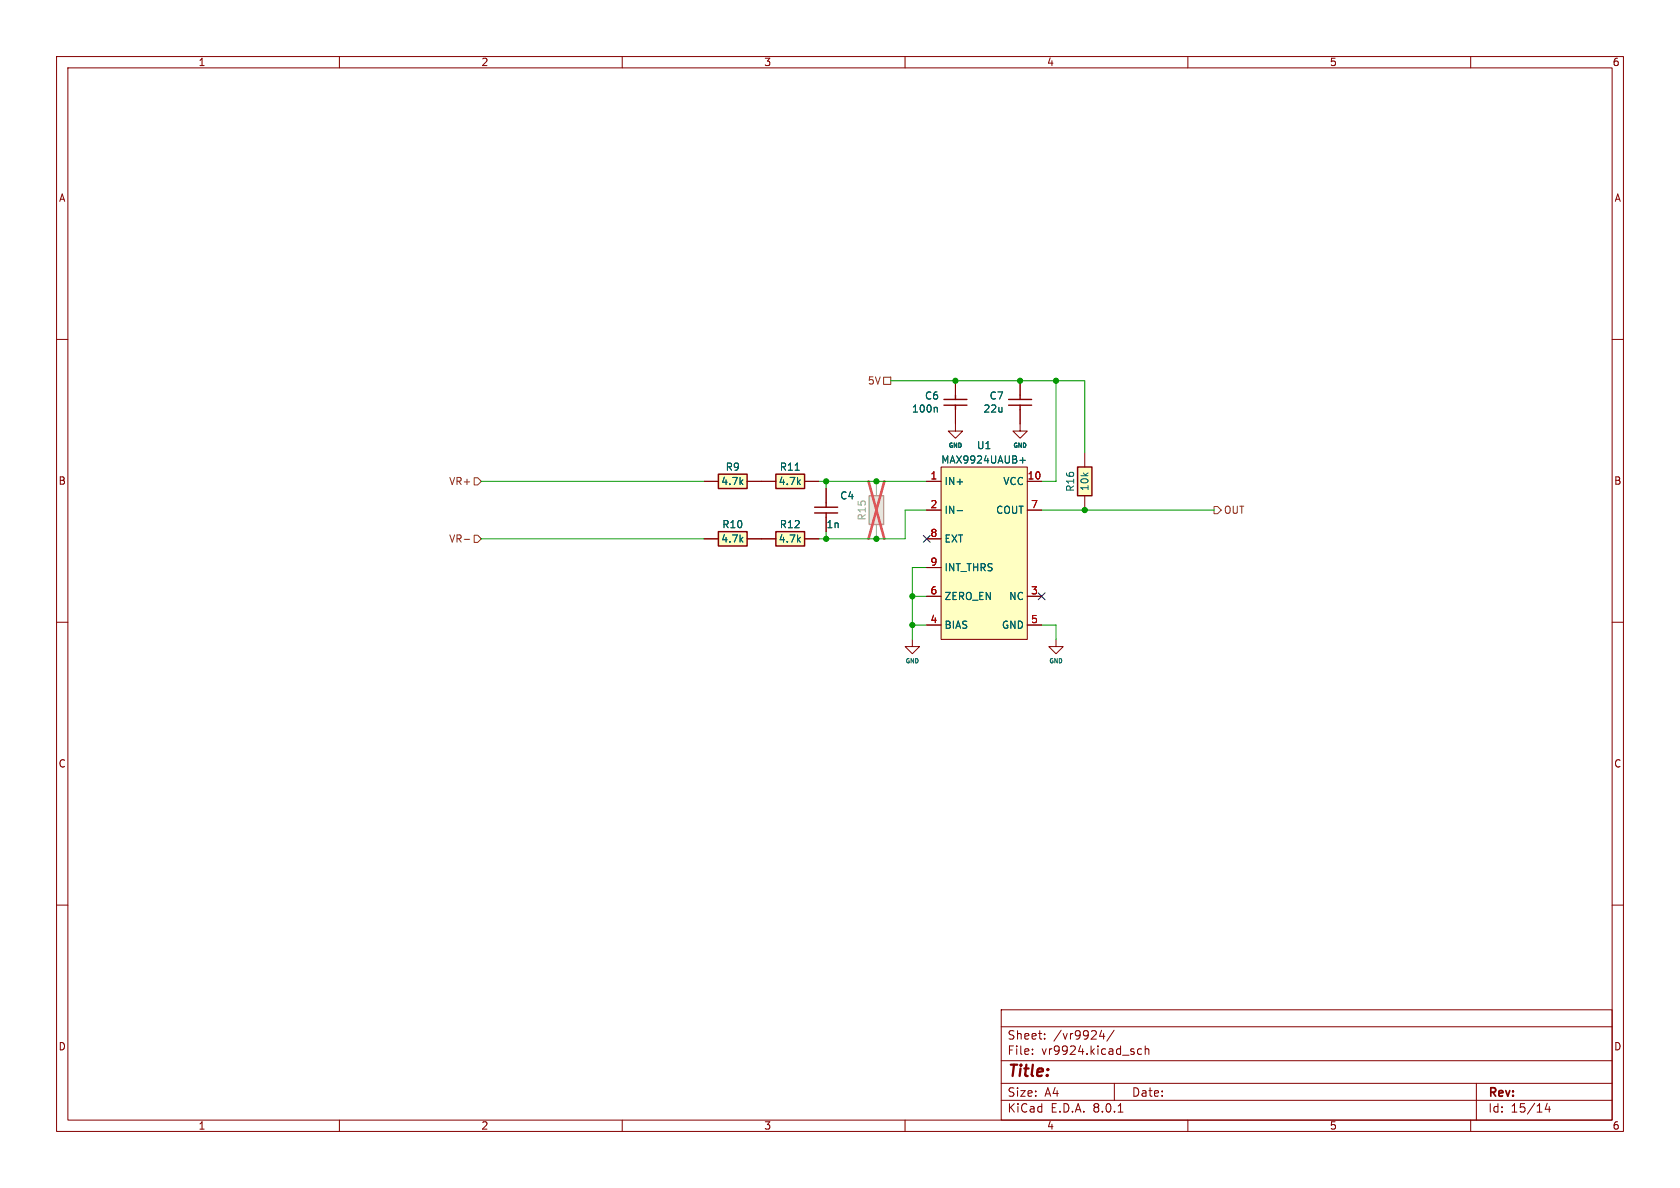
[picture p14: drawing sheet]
<svg xmlns="http://www.w3.org/2000/svg" width="297mm" height="210mm" viewBox="0 0 297 210" stroke-linecap="round" stroke-linejoin="round" font-family="sans-serif">
<defs><g id="words">
<text font-size="2.8" fill="#840000" x="178" y="190.9">Title:</text>
<g font-size="2.1" fill="#840000">
<text x="178" y="184">Sheet:</text>
<text x="186.2" y="184">/vr9924/</text>
<text x="178" y="186.7">File:</text>
<text x="184.1" y="186.7">vr9924.kicad_sch</text>
<text x="178" y="196.9">KiCad</text>
<text x="178" y="194.1">Size:</text>
<text x="184.7" y="194.1">A4</text>
<text x="185.7" y="196.9">E.D.A.</text>
<text x="193.3" y="196.9">8.0.1</text>
<text x="200" y="194.1">Date:</text>
<text x="263" y="194.3">Rev:</text>
<text x="263" y="196.9">Id:</text>
<text x="267.1" y="196.9">15/14</text>
</g>
<g font-size="1.8" fill="#840000">
<text x="35" y="11.9">1</text>
<text x="85" y="11.9">2</text>
<text x="135" y="11.9">3</text>
<text x="185" y="11.9">4</text>
<text x="235" y="11.9">5</text>
<text x="285" y="11.9">6</text>
<text x="10.3" y="35.9">A</text>
<text x="285.3" y="35.9">A</text>
<text x="10.3" y="85.9">B</text>
<text x="285.3" y="85.9">B</text>
<text x="10.3" y="135.9">C</text>
<text x="285.3" y="135.9">C</text>
<text x="10.3" y="185.9">D</text>
<text x="285.3" y="185.9">D</text>
<text x="35" y="199.9">1</text>
<text x="85" y="199.9">2</text>
<text x="135" y="199.9">3</text>
<text x="185" y="199.9">4</text>
<text x="235" y="199.9">5</text>
<text x="285" y="199.9">6</text>
</g>
<g font-size="1.8" fill="#725600">
<text x="153.3" y="68.2">5V</text>
<text x="79.3" y="86">VR+</text>
<text x="216.3" y="91">OUT</text>
<text x="79.3" y="96.1">VR-</text>
</g>
<g font-size="1.8" fill="#006464">
<text x="163.4" y="70.8">C6</text>
<text x="174.9" y="70.8">C7</text>
<text x="161.1" y="73.1">100n</text>
<text x="173.8" y="73.1">22u</text>
<text x="128.2" y="83.4">R9</text>
<text x="137.8" y="83.4">R11</text>
<text x="166.3" y="82.1">MAX9924UAUB+</text>
<text x="172.6" y="79.6">U1</text>
<text x="127.4" y="86">4.7k</text>
<text x="137.6" y="86">4.7k</text>
<text x="148.4" y="88.5">C4</text>
<text x="166.9" y="86">IN+</text>
<text x="177.3" y="86">VCC</text>
<text x="190.1" y="87" transform="rotate(-90 190.1 87)">R16</text>
<text x="192.6" y="86.9" transform="rotate(-90 192.6 86.9)">10k</text>
<text x="127.6" y="93.6">R10</text>
<text x="137.8" y="93.6">R12</text>
<text x="146" y="93.6">1n</text>
<text x="166.9" y="91">IN-</text>
<text x="176" y="91">COUT</text>
<text x="127.4" y="96.1">4.7k</text>
<text x="137.6" y="96.1">4.7k</text>
<text x="166.9" y="96.1">EXT</text>
<text x="166.9" y="101.2">INT_THRS</text>
<text x="166.9" y="106.3">ZERO_EN</text>
<text x="178.3" y="106.3">NC</text>
<text x="166.9" y="111.4">BIAS</text>
<text x="177" y="111.4">GND</text>
</g>
<g font-size="1.8" fill="#a90000">
<text x="164.4" y="84.8">1</text>
<text x="164.4" y="89.9">2</text>
<text x="181.6" y="84.8">10</text>
<text x="182.2" y="89.9">7</text>
<text x="164.4" y="95">8</text>
<text x="164.4" y="100.1">9</text>
<text x="164.4" y="105.2">6</text>
<text x="182.2" y="105.2">3</text>
<text x="164.4" y="110.2">4</text>
<text x="182.2" y="110.2">5</text>
</g>
<text font-size="1.8" fill="#939391" x="153.3" y="92.1" transform="rotate(-90 153.3 92.1)">R15</text>
<g font-size="1.1" fill="#006464">
<text x="167.6" y="79.3">GND</text>
<text x="179" y="79.3">GND</text>
<text x="160" y="117.4">GND</text>
<text x="185.4" y="117.4">GND</text>
</g>
</g></defs>
<g fill="none" stroke="#840000" stroke-width=".18">
<path d="M10 10h277v190h-277zM12 12h273v186h-273zM60 10v2M110 10v2M160 10v2M210 10v2M260 10v2M10 60h2M285 60h2M168.9 72.4v3.8h1.3l-1.3 1.3-1.3-1.3h1.3M168.9 67.3v2.6M180.3 72.4v3.8h1.3l-1.3 1.3-1.2-1.3h1.2"/>
<path d="M180.3 67.3v2.6M10 110h2M161.3 113v1.3h1.3l-1.3 1.3-1.3-1.3h1.3M285 110h2M10 160h2M285 160h2M177 178.5h108v19.5h-108zM60 198v2M110 198v2M160 198v2M177 194.5h108M177 191.5h108"/>
<path d="M177 187.5h108M177 181.5h108M182.5 186.3v.1M182.5 185.5v.1M184.7 183.6v.1M184.7 182.8v.1M194.7 182.1l-.3 1.1h.9M195.1 182.7v1M197 182.1l-1.3 2M197 191.5v3M197.7 196.6h.8M201.8 185.5l-.4-.1-.3 .3v.4l.1 .2h.6"/>
<path d="M202.5 185.5l.2-.1 .3 .1 .1 .9M202.5 184.9v1.5M210 198v2M260 198v2M261 191.5v6.5M273.5 195l-.3 1.1h.9M273.9 195.6v1"/>
</g>
<path d="M166.9 71.6h4M166.9 70.6h4M168.9 69.9v.7M168.9 71.6v.8M178.3 71.6h4.1M178.3 70.6h4.1M180.3 69.9v.7M180.3 71.6v.8" fill="none" stroke="#840000" stroke-width=".25"/>
<path d="M165.5 72l.2 .2v.6" fill="none" stroke="#006464" stroke-width=".18"/>
<path d="M166.4 82.6h15.2v30.4h-15.2z" fill="#ffffc2"/>
<path d="M163.8 85.1h2.6M163.8 90.2h2.6M163.8 95.3h2.6M166.4 82.6h15.2v30.4h-15.2zM181.6 85.1h2.5M181.6 90.2h2.5M163.8 105.4h2.6M163.8 110.5h2.6M163.8 100.3h2.6M181.6 105.4h2.5M181.6 110.5h2.5" fill="none" stroke="#840000" stroke-width=".18"/>
<path d="M169.2 90.3h1M180.3 81.4h1M180.8 80.9v1" fill="none" stroke="#006464" stroke-width=".18"/>
<path d="M153.7 87.6h2.5v5.1h-2.5z" fill="#ebeae8"/>
<path d="M153.7 87.6h2.5v5.1h-2.5z" fill="none" stroke="#9c9b98" stroke-width=".25"/>
<path d="M154.9 85.1v2.5M154.9 92.7v2.6" fill="none" stroke="#9c9b98" stroke-width=".18"/>
<path d="M153.5 85.1l2.8 10.2M156.3 85.1l-2.8 10.2" fill="none" stroke="#e75356" stroke-width=".46"/>
<path d="M137.2 94h5v2.5h-5z" fill="#ffffc2"/>
<path d="M137.2 94h5v2.5h-5z" fill="none" stroke="#840000" stroke-width=".25"/>
<path d="M134.6 95.3h2.6M142.2 95.3h2.6" fill="none" stroke="#840000" stroke-width=".18"/>
<path d="M137.2 83.8h5v2.6h-5z" fill="#ffffc2"/>
<path d="M137.2 83.8h5v2.6h-5z" fill="none" stroke="#840000" stroke-width=".25"/>
<path d="M134.6 85.1h2.6M142.2 85.1h2.6" fill="none" stroke="#840000" stroke-width=".18"/>
<path d="M140.6 83.1h.7" fill="none" stroke="#006464" stroke-width=".18"/>
<path d="M127 94h5.1v2.5h-5.1z" fill="#ffffc2"/>
<path d="M127 94h5.1v2.5h-5.1zM144 90.7h4.1M144 89.7h4.1M146 88.9v.8M146 90.7v.7" fill="none" stroke="#840000" stroke-width=".25"/>
<path d="M124.5 95.3h2.5M132.1 95.3h2.5M146 86.4v2.5M146 91.4v2.6M186.7 113v1.3h-1.3l1.3 1.3 1.3-1.3h-1.3" fill="none" stroke="#840000" stroke-width=".18"/>
<path d="M127 83.8h5.1v2.6h-5.1z" fill="#ffffc2"/>
<path d="M127 83.8h5.1v2.6h-5.1z" fill="none" stroke="#840000" stroke-width=".25"/>
<path d="M124.5 85.1h2.5M132.1 85.1h2.5" fill="none" stroke="#840000" stroke-width=".18"/>
<path d="M190.5 82.6h2.5v5h-2.5z" fill="#ffffc2"/>
<path d="M190.5 82.6h2.5v5h-2.5z" fill="none" stroke="#840000" stroke-width=".25"/>
<g fill="none" stroke="#840000" stroke-width=".18">
<path d="M168.9 67.3v2.6M168.9 72.4v2.5M180.3 67.3v2.6M180.3 72.4v2.5M124.5 85.1h2.5M124.5 95.3h2.5M132.1 85.1h5.1M132.1 95.3h5.1M142.2 85.1h2.6M142.2 95.3h2.6M146 86.4v2.5M146 91.4v2.6"/>
<path d="M163.8 85.1h2.6M163.8 90.2h2.6M163.8 95.3h2.6M181.6 85.1h2.5M181.6 90.2h2.5M191.8 80v2.6M191.8 87.6v2.6M163.8 105.4h2.6M163.8 110.5h2.6M163.8 100.3h2.6M181.6 105.4h2.5M181.6 110.5h2.5"/>
</g>
<path d="M156.2 66.7h1.3v1.2h-1.3zM82.1 95.3h.9M83.8 94.6h.7l.6 .7-.6 .6h-.7zM83.8 84.5h.7l.6 .6-.6 .6h-.7zM214.6 89.5h.7l.6 .7-.6 .6h-.7z" fill="none" stroke="#725600" stroke-width=".18"/>
<g fill="none" stroke="#009600" stroke-width=".18">
<path d="M157.5 67.3h34.3v12.7M186.7 67.3v17.8h-2.6M85.1 85.1h39.4M85.1 95.3h39.4M144.8 85.1h19M146 85.1v1.3M146 94v1.3M163.8 90.2h-3.8v5.1h-15.2M184.1 90.2h30.5M161.3 105.4h2.5M161.3 110.5h2.5M163.8 100.3h-2.5v12.7"/>
<path d="M184.1 110.5h2.6v2.5"/>
</g>
<path d="M163.2 94.6l1.2 1.3M164.4 94.6l-1.2 1.3M183.5 104.8l1.3 1.2M184.8 104.8l-1.3 1.2" fill="none" stroke="#000084" stroke-width=".18"/>
<path d="M165.5 72l.2 .2v.6M140.6 83.1h.7M169.2 90.3h1M180.3 81.4h1M180.8 80.9v1" fill="none" stroke="#006464" stroke-width=".18"/>
<g fill="#009600" stroke="#009600" stroke-width=".18">
<circle cx="180.3" cy="67.3" r=".46"/>
<circle cx="168.9" cy="67.3" r=".46"/>
<circle cx="191.8" cy="90.2" r=".46"/>
<circle cx="186.7" cy="67.3" r=".46"/>
<circle cx="161.3" cy="105.4" r=".46"/>
<circle cx="161.3" cy="110.5" r=".46"/>
<circle cx="154.9" cy="85.1" r=".46"/>
<circle cx="154.9" cy="95.3" r=".46"/>
<circle cx="146" cy="85.1" r=".46"/>
<circle cx="146" cy="95.3" r=".46"/>
</g>
<use href="#words"/>
</svg>
